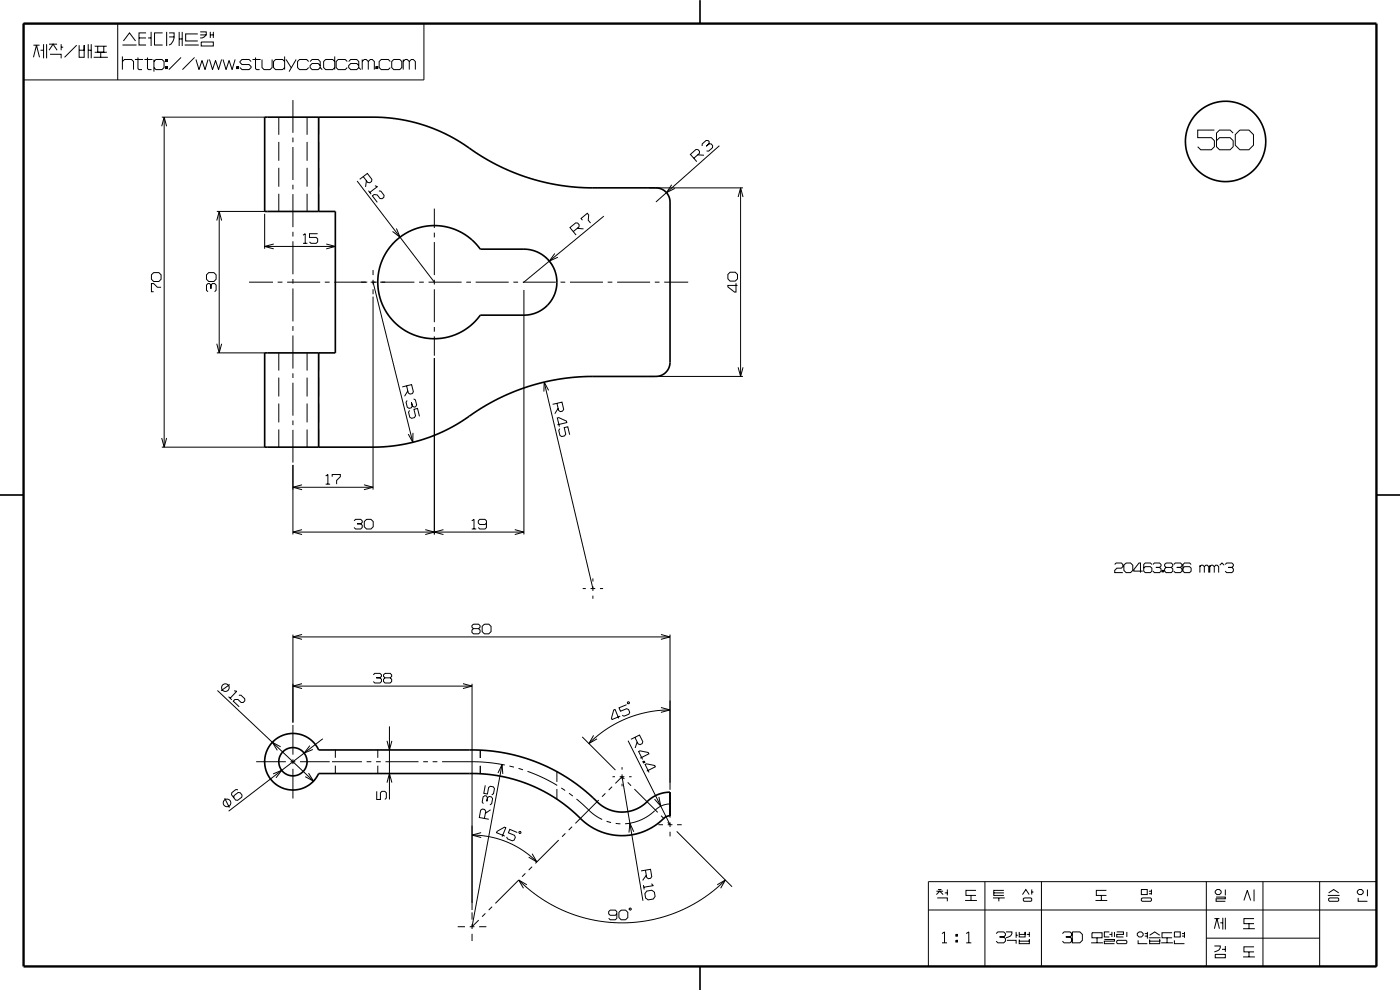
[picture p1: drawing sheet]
<svg xmlns="http://www.w3.org/2000/svg" width="297mm" height="210mm" viewBox="0 0 297 210" stroke-linecap="round" stroke-linejoin="round" font-family="sans-serif">
<g fill="none" stroke="#000" stroke-width=".21">
<path d="M5 5h84.9v12h-84.9zM7.1 12.2l.6-2.6 .7 2.6M7.1 9.6h1.3M8.6 10.7h.6M9.2 9.4v3M9.9 9.4v3M10.4 10.7l.9-1.3 .8 1.3M10.4 9.4h1.7M10.6 11.5h2.4v.9M13 9.4v1.3M13 10h.4M16.3 9.6l-2.6 2.6"/>
<path d="M16.8 9.6v2.6h1.1v-2.6v1.1h-1.1M18.7 10.7h.7M18.7 9.4v3M19.4 9.4v3M19.9 12.2h3M20.1 9.8h2.6M20.1 11.1h2.6M20.7 9.8v1.3h1.3v-1.3M21.4 11.1v1.1M25 5v12M26 13l.4-.4h1.5l.4 .4v1.8M26 9.5h3"/>
<path d="M26 12v2.8M26.2 8.7l1.3-1.7 1.3 1.7M28.6 12.6h1.7M29.3 12.2v2.3l.2 .3h.6M29.5 8.1h1.5M30.6 12.6h1.8M31 7h-1.5v2.5h1.5M31.3 12.2v2.3l.2 .3h.6M31.4 8.1h.7M32.1 6.8v3M32.7 13l.4-.4h1.3l.4 .4v1.3l-.4 .5h-1.3l-.4-.5M32.7 12.6v2.6"/>
<path d="M34.5 7h-1.7v2.5h1.7M35.1 14.1h.4v.4h-.4zM35.1 12.6h.4v.4h-.4zM35.3 12.6v.4M35.3 14.1v.4M35.4 6.8v3M35.9 7h1a2.26 2.26 0 0 1-1 2.5M35.9 7.8h1M38 6.8v3M38 8.3h.7M38.4 12.2l-2.6 2.6M38.7 6.8v3"/>
<path d="M39.2 9.5h3M41.3 12.2l-2.6 2.6M41.6 12.6l.6 2.2 .7-2 .6 2 .6-2.2M42 7.2h-2.6v1.5h2.6M42.5 6.8h1.3a1.12 1.12 0 0 1-1.3 1.3M42.5 7.4h1.3M42.7 8.9h2.6v.9h-2.6zM44.4 12.6l.7 2.2 .6-2 .7 2 .6-2.2M44.6 6.8v1.3M44.6 7.4h.7M45.3 6.8v1.3M47.3 12.6l.7 2.2 .6-2 .6 2 .7-2.2"/>
<path d="M50.2 14.1h.4v.4h-.4zM50.4 14.1v.4M53.3 13l-.5-.4h-1.5l-.4 .4v.3l.4 .4h1.5l.5 .4v.2l-.5 .5h-1.5l-.4-.5M53.6 12.6h1.7M54.2 12.2v2.3l.2 .3h.7M55.6 12.6v1.7l.4 .5h1.3l.4-.5v-1.7M60.4 13l-.4-.4h-1.5l-.5 .4v1.3l.5 .5h1.5l.4-.5M60.4 12v2.8M60.7 12.6l1.1 1.7M62.8 12.6l-1.5 2.6M65.5 13l-.4-.4h-1.5l-.5 .4v1.3l.5 .5h1.5l.4-.5M65.8 13l.4-.4h1.3l.4 .4v1.3l.5 .5"/>
<path d="M67.9 13.9l-.4-.4h-1.3l-.4 .4v.4l.4 .5h1.3l.4-.5M71 13l-.4-.4h-1.5l-.4 .4v1.3l.4 .5h1.5l.4-.5M71 12v2.8M73.7 13l-.5-.4h-1.5l-.4 .4v1.3l.4 .5h1.5l.5-.5M74 13l.4-.4h1.3l.4 .4v1.3l.4 .5M76.1 13.9l-.4-.4h-1.3l-.4 .4v.4l.4 .5h1.3l.4-.5M76.8 13l.5-.4h.4l.4 .4v1.8M76.8 12.6v2.2M78.1 13l.5-.4h.4l.4 .4v1.8M79.7 14.1h.4v.4h-.4zM79.9 14.1v.4M82.8 13l-.4-.4h-1.5l-.5 .4v1.3l.5 .5h1.5l.4-.5"/>
<path d="M83.5 12.6h1.3l.4 .4v1.3l-.4 .5h-1.3l-.4-.5v-1.3zM85.5 13l.5-.4h.4l.4 .4v1.8M85.5 12.6v2.2M86.8 13l.5-.4h.4l.4 .4v1.8M34.3 26.8l.5-2 .5 2M34.3 24.8h21.9M34.8 24.8v70.1M59.1 24.8v3.8M59.1 30.1v4M59.1 35.6v4M62.1 21.2v7M62.1 29.2v1"/>
<path d="M62.1 31.2v7M62.1 39.2v1M65.1 24.8v3.8M65.1 30.1v4M65.1 35.6v4M67.6 24.8v3.8M67.6 30.1v4M67.6 35.6v4M75.8 38.4l16.3 21.5M77.1 37.5l.9 1.2 .5 .1 .3-.3 .1-.5-1-1.2-1.6 1.2M77.7 38.3l-.1 1.4M79.5 39.4l.6 .2-1.7 1.2"/>
<path d="M137.8 39.8h19.8M142.5 39.2l-1.1 1.7 1.8-.9M147.2 33.6l1.2-1.1v-.4l-.3-.4h-.5l-1.1 1.1 1.3 1.5M148 32.8l1.3 .1M148.9 31l.1-.5 .8-.7h.4l.2 .3v.4l-.6 .5 .6-.5h.5l.3 .4v.4l-.9 .8-.4-.1M152.6 30.9l-13.5 12M157.1 39.8v40.1M257.6 27.6h-3.5v1.6h2.9l.6 .6v1.3l-.6 .7h-2.3l-.6-.7M261.6 28.2l-.6-.6h-2.3l-.6 .6v2.9l.6 .7h2.3l.6-.7v-1.3l-.6-.6h-2.3l-.6 .6M263 27.6h2l.9 1v2.2l-.9 1h-2l-.9-1v-2.2zM32.6 57.8h1.1l.5 .5v.9l-.5 .5h-1.1l-.5-.5v-.9zM44.3 57.8h1.1l.4 .5v.9l-.4 .5h-1.1l-.5-.5v-.9z"/>
<path d="M46 46.8l.5-1.9 .5 1.9M46 44.9h10.2M46.5 44.9v30M52.8 59.9h5.1M56.1 45.4v7.4M56.1 52.3h15M58.1 51.8l-2 .5 2 .5M58.9 59.9h1M59.1 41.1v3.8M60.9 59.9h7M62.1 41.2v7M62.1 49.2v1"/>
<path d="M62.1 51.2v7M62.1 59.2v1M64.3 49.9l.4-.3v2M64.3 51.6h.9M65.1 41.1v3.8M67.4 49.6h-1.7v.8h1.4l.3 .3v.6l-.3 .3h-1.1l-.3-.3M67.6 41.1v3.8M68.9 59.9h1M69.2 51.8l1.9 .5-1.9 .5M70.9 59.9h7M78.2 40.4l.5 .8M78.6 59.9h1.3"/>
<path d="M79.1 57.3v1.1M79.1 59.4v.9M79.1 59.9l8.5 33.9M80.4 40.5l.4 .1 .7 .8-.1 .5-.4 .3-.4-.1-.6-.7-.6-.1-.4 .3 1 1.3M80.6 59.9h7.3M84.1 48.5l.8 1.8-1.6-1.2M88.9 59.9h1M90.9 59.9h7M92.1 44.3v4.1M92.1 49.4v1M92.1 51.4v7M92.1 59.4v.9"/>
<path d="M98.9 59.9h1M100.9 59.9h7M108.9 59.9h1M110.9 59.9h7M116.2 55l.9 1.2M117.7 53.8l-1.2 1.6 1.9-.8M118.9 59.9h1M120.9 59.9h7M121.6 49.1l1.2-1 .1-.4-.3-.4h-.5l-1.2 1 1.3 1.6M122.5 48.4l1.3 .2M123.6 46.7l-.3-.4 1.3-1.1 .3 .4-.1 1.1 .5 .6M128.1 45.8l-17.1 14.2"/>
<path d="M128.9 59.9h1M130.9 59.9h7M138.9 59.9h1M140.9 59.9h5.1M154.4 58.2l.5-.5h1.1l.5 .5v1l-.5 .4h-1.1l-.5-.4zM156.6 41.8l.5-2 .5 2M34.2 60.9h-.8l-.8-.8h-.5v1.8h.5M44.1 61.9l-.3-.3v-1.1l.3-.4h.3l.3 .4v.7v-.7l.4-.4h.4l.3 .4v1.1l-.3 .3M46 72.9l.5 2 .5-2M46 74.9h10.2M59.1 74.9v3.7M62.1 61.2v7"/>
<path d="M62.1 69.2v1M62.1 71.2v7M62.1 79.2v1M65.1 74.9v3.7M67.6 74.9v3.7M79.1 61.4v1M79.1 62.9v41M92.1 61.4v7M92.1 69.4v1M92.1 71.4v4.1M92.1 76v37.4M111.1 61.5v51.9"/>
<path d="M137.8 79.9h19.8M156.1 60.1v1.9h-.3l-1.4-1.1v-.4h2.1M156.6 77.9l.5 2 .5-2M34.3 92.9l.5 2 .5-2M34.3 94.9h21.9M59.1 80.1v4M59.1 85.6v4M59.1 91.1v3.8M62.1 81.2v7M62.1 89.2v1M62.1 91.2v6.9M62.1 98.6v14.8"/>
<path d="M65.1 80.1v4M65.1 85.6v4M65.1 91.1v3.8M67.6 80.1v4M67.6 85.6v4M67.6 91.1v3.8M86.3 81.8l.3 1.6 .4 .2 .5-.1 .2-.4-.4-1.5-2 .5M86.5 82.9l-.7 1.2M86.9 87.1l-.2 .3 .2 1.1 .4 .2 .6-.1 .3-.4-.4-1.4 .8-.2 .4 1.7M87.6 91.8v2l-1-1.7M87.7 84.6l.4 .2 .3 1.1-.2 .4-.3 .1-.4-.3-.2-.7 .2 .7-.3 .4-.4 .1-.4-.2-.3-1.1 .3-.3M115.4 81.1l10.4 43.8"/>
<path d="M116.4 82.8l-1-1.7v2M118.1 85.6l.4 1.5 .4 .2 .4-.1 .3-.4-.4-1.5-2 .5M118.3 90.1l1.9-.5v-.3l-1.7-.7-.3 .1 .5 1.8M118.4 86.6l-.7 1.2M118.8 90.9l-.3 .4 .3 1.1 .4 .2 .6-.1 .2-.4-.3-1.4 .8-.2 .4 1.7M62.1 112.9h49M62.1 103.4h17M64.1 102.8l-2 .6 2 .5M64.1 112.3l-2 .6 2 .5M69.1 101l.5-.3v2M69.1 102.7h.9M70.5 101.1v-.4h1.7v.4l-.8 .8v.8"/>
<path d="M75.1 110.5l.3-.3h1.1l.3 .3v.3l-.3 .3h-.8h.8l.3 .3v.5l-.3 .3h-1.1l-.3-.3M77.2 102.8l1.9 .6-1.9 .5M77.8 110.2h.9l.5 .4v1.1l-.5 .5h-.9l-.5-.5v-1.1zM90.2 112.3l1.9 .6-1.9 .5M94.1 112.3l-2 .6 2 .5M100.1 110.5l.5-.3v2M100.1 112.2h.9M103.2 111l-.3 .3h-1.1l-.3-.3v-.5l.3-.3h1.1l.3 .3v1.4l-.3 .3h-1.1l-.3-.3M109.2 112.3l1.9 .6-1.9 .5M236.5 119.7l.3-.3h1.1l.3 .3v.5l-.3 .3h-1l-.4 .5v.5h1.7M238.4 119.9l.5-.5h.9l.5 .5v1.1l-.5 .5h-.9l-.5-.5zM244.4 119.7l-.4-.3h-1.1l-.3 .3v1.5l.3 .3h1.1l.4-.3v-.7l-.4-.3h-1.1l-.3 .3"/>
<path d="M244.6 119.7l.3-.3h1.1l.3 .3v.4l-.3 .3h-.8h.8l.3 .3v.5l-.3 .3h-1.1l-.3-.3M247.4 119.4h1.1l.3 .3v.4l-.3 .3h-1.1l-.3-.3v-.4zM249 119.7l.3-.3h1.1l.3 .3v.4l-.3 .3h-.8h.8l.3 .3v.5l-.3 .3h-1.1l-.3-.3M252.7 119.7l-.3-.3h-1.1l-.3 .3v1.5l.3 .3h1.1l.3-.3v-.7l-.3-.3h-1.1l-.3 .3M254.5 119.9v1.6M256.6 119.9v1.6M258.8 119.9l.4-.5 .5 .5M259.9 119.7l.3-.3h1.1l.3 .3v.4l-.3 .3h-.8h.8l.3 .3v.5l-.3 .3h-1.1l-.3-.3M62.1 134.6v18.7M62.1 135.1h80M64.1 134.6l-2 .5 2 .5M100.4 132.4h1.1l.3 .3v.3l-.3 .3h-1.1l-.3-.3v-.3z"/>
<path d="M100.4 133.3l-.3 .4v.4l.3 .3h1.1l.3-.3v-.4l-.3-.4M102.8 132.4h.9l.5 .5v1.1l-.5 .4h-.9l-.5-.4v-1.1zM123.6 124.9h.7M125.3 124.9h1M125.8 122.7v.7M125.8 124.4v1M125.8 126.4v.6M127.3 124.9h.6M140.2 134.6l1.9 .5-1.9 .5M142.1 134.6v32.9M242.4 121.2h-1.9v-.4l1.1-1.4h.3v2.1M246.5 121h.3v.3h-.3z"/>
<path d="M246.7 121v.3M247.4 120.4l-.3 .3v.5l.3 .3h1.1l.3-.3v-.5l-.3-.3M254.5 120.2l.4-.3h.3l.3 .3v1.3M255.5 120.2l.3-.3h.3l.3 .3v1.3M256.6 120.2l.4-.3h.3l.3 .3v1.3M257.6 120.2l.3-.3h.3l.3 .3v1.3M46.1 146.5l20.4 19.2M48.5 147.8l.7 .6M48.7 145.2l-1.8 1.3M49.7 146.5l.5 .1-1.4 1.5M50.7 147.5h.4l.8 .7v.5l-.3 .3h-.4l-.7-.6h-.7l-.3 .3 1.2 1.2M59.5 158.4l-1.7-.9 1 1.7"/>
<path d="M62.1 153.8v6.3M62.1 145.5h38M64.1 145l-2 .5 2 .6M65.7 158.2l-1.2 1.6 1.9-.8M68.5 156.7l-20 15.4M71.1 159.1v1.6M79.2 143.2l.3-.4h1.1l.3 .4v.3l-.3 .3h-.8h.8l.3 .3v.5l-.3 .3h-1.1l-.3-.3M80.1 159.1v1.6M81.7 142.8h1.1l.3 .4v.3l-.3 .3h-1.1l-.3-.3v-.3zM81.7 143.8l-.3 .3v.5l.3 .3h1.1l.3-.3v-.5l-.3-.3M82.1 157.1l.5 2 .5-2M82.6 154.1v15.5"/>
<path d="M98.2 145l1.9 .5-1.9 .6M100.1 145v48M101.9 159.1v1.7M123.5 156.3l7 7M125.9 156l-1 1.7 1.8-1M131.6 151.9l-1.8 .7-.1-.3 .5-1.7 .3-.1 .8 1.9M132.9 149.5l-1.6 .6 .3 .8 1.3-.6 .4 .2 .3 .6-.2 .4-1 .4-.4-.2M133.2 148.9h.3v.4l-.4-.1zM133.2 157.1l8.9 17.8-.4-.5M134.7 156.4l.7 1.4 .4 .2 .4-.3 .2-.4-.7-1.4-1.9 .9M135.2 157.4l-.5 1.3M140.2 150.1l1.9 .5-1.9 .5"/>
<path d="M142.1 150.6l-2.5 .1-2.2 .4-2.2 .5-2.3 .8-2.5 1.2-1.9 1.2-1.8 1.3-1.8 1.6M47.7 169.3l1 2M50.5 167.5h-.5l-.8 .6-.1 .5 .9 1.1 .4 .1 .9-.7v-.4l-.3-.5-.5-.1-.8 .7-.1 .4M54.3 161.6h6.3M57.9 164.2l1.9-.8-1.2 1.6M61.6 161.6h1M62.1 161.1v1M62.1 163.1v6.3M63.6 161.6h6.3M65.5 164l1 1.7-1.8-1M66.8 165.4l-.7 .6M70.4 161.6h6.4"/>
<path d="M71.1 162.4v1.7M77.8 161.6h1M79.8 161.6h1M79.9 167.9v1.7h.8v-1.4l.3-.3h.6l.4 .3v1.1l-.4 .3M80.1 162.4v1.7M81.8 161.6h7M82.1 166l.5-1.9 .5 1.9M89.8 161.6h1M91.8 161.6h1M93.8 161.6h8.1l5.2 .7M100.1 177.1l3.8 .4 3.8 1.2 3.3 1.8 2.9 2.3M101.9 162.5v1.6"/>
<path d="M102.1 176.6l-2 .5 2 .6M102.5 170.5l-.2-.4 .2-1.1 .4-.2h.3l.2 .4-.1 .8 .1-.8 .4-.3 .4 .1 .3 .4-.2 1.1-.4 .2M102.8 173.6l.2-1.5-.2-.4-.5-.1-.3 .3-.3 1.5 2 .4M102.9 166.6l-.3 1.7 .8 .1 .3-1.4 .3-.2 .6 .1 .3 .4-.2 1.1-.4 .2M104.1 171.8l-1.1 .7M105.6 164l.9-1.8 .2 2M106.5 162.2l-6.4 34.4 1.5-1.4M107.1 177.4l-1.8-.8 .2-.3 1.5-.8 .3 .1-.8 1.9M108.1 162.5l.9 .2M109.7 176.6l-1.6-.7-.3 .8 1.4 .5 .1 .4-.2 .6-.4 .2-1-.5-.2-.4M110 163l1 .3M110.1 176.4h.4v.3l-.3 .1z"/>
<path d="M111.9 163.6l3.2 1.4 3.1 1.6M118.1 163.7v2.2M118.1 167.4v2.1M118.5 178.2l-4.9 4.9M119.1 167.1l.8 .6M119.9 176.8l-.7 .7M120.7 168.3l.8 .6M121.4 175.4l-.8 .7M122.3 169.5l1.9 1.6a11.6 11.6 0 0 0 3.5 2.7M127 169.7l-4.9 5M128.4 168.3l-.7 .7M128.7 174.2l.9 .3"/>
<path d="M129.8 166.9l-.7 .7M129.9 164.8h.6M130.6 174.7l1 .1M131.5 164.8h1M132 164.8l.5 .5M132 162.7v.6M132 164.3v1M132 166.3v.5M132 164.8l-1.5 1.4M132 164.8l4.4 26.3M133.2 166l.7 .7M133.5 164.8h.5"/>
<path d="M134.5 176.4l-.9-1.8-.2 2M134.6 167.4l4.9 4.9M135.8 160.8l1.9-.9-.2-.3-1.7-.3-.3 .1 .8 1.7M136.4 161.6l.3-.2 .1 .3-.3 .1zM136.7 161.6l-.3 .1M137.2 163.6l1.8-.9-.1-.3-1.8-.4-.2 .2 .8 1.7M138.9 172a10 10 0 0 1-6.3 2.7M139.7 174.9h.9M139.8 169l.4 2-1.3-1.5M140.2 173l.7 .7M141.6 174.9h1M142.1 170.5l-1.7 .4-1.4 1"/>
<path d="M142.1 172.5v.9M142.1 174.4v1M142.1 176.4v1M143.6 176.4l11.7 11.7M143.6 174.9h1M97.1 196.6h1.5M99.6 196.6h1M100.1 193.5v1.6M100.1 196.1v1M100.1 198.1v1.5M101.6 196.6h1.6M103 193.8l-.7 .7"/>
<path d="M104.4 192.3l-.7 .7M111.5 185.3l-.7 .7M111.8 187.7l-1.8-1 1 1.7M112.9 183.9l-.7 .7M112.9 181.1l1 1.7-1.7-1M130.9 193.8l-.4 .4h-1.1l-.3-.4v-.4l.3-.3h1.1l.4 .3v1.4l-.4 .3h-1.1l-.3-.3M131.8 193.1h.9l.5 .4v1.1l-.5 .5h-.9l-.5-.5v-1.1zM133.5 192.8l.3-.2 .1 .3-.3 .2zM136.5 187.7l.2 1M136.9 184.6l.3 1.5 .3 .3 .5-.1 .3-.4-.3-1.5-2 .3M137.1 185.7l-.8 1.1M137.2 189l1.1-.2 .5 .4 .2 1-.4 .5-1.1 .2-.5-.4-.2-.9z"/>
<path d="M138.2 187.5l.4 .4-2 .3M152.1 187.7l1.8-1-1 1.7M153.9 186.7l-3.8 3.2-2.1 1.4-2.6 1.4-2.3 1-2.6 .9-2.7 .6-2.4 .4-3.3 .2-3.5-.2-3.2-.5-3.6-1.1-3.2-1.3-3.1-1.7-2.7-1.8-2.8-2.5-4.9 4.9M196.9 187h95.1v18h-95.1zM196.9 193h95.1M198.6 189.8l.8-.8 .7 .8M198.6 189h1.5M198.8 190.5h2.2v.7M199 188.7h.7M199.8 198l.6-.3v2.3M200.4 189.4h.6M201 188.7v1.2"/>
<path d="M202.8 199.5h.3v.3h-.3zM202.8 198.2h.3v.4h-.3zM202.9 198.2v.4M202.9 199.5v.3M204.7 191h2.5M205 198l.5-.3v2.3M206 189.9v1.1M207.1 188.9h-2.2v1h2.2M208.9 187v18M210.6 190.5h2.5M210.8 189.4h2.2M211.3 198l.4-.3h1.2l.4 .3v.4l-.4 .3h-.9h.9l.4 .4v.5l-.4 .4h-1.2l-.4-.4"/>
<path d="M211.9 190.5v.7M213 188.9h-2.2v1h2.2M213.4 197.7h1.3a1.16 1.16 0 0 1-1.3 1.2M213.6 199.5h2v.7M215.6 197.7v1.2M215.6 198.4h.3M216.2 199.3v.9h2.2v-.9v.3h-2.2M216.2 197.7v1h1.3v-1v.5h-1.3M216.9 189.8l.7-1.1 .7 1.1M217.1 190.7l.2-.2h1.4l.2 .2v.3l-.2 .2h-1.4l-.2-.2zM217.8 198.2h.6M218.4 197.7v1"/>
<path d="M218.9 189.2h.3M218.9 188.7v1.1M220.9 187v18M225.4 198l.3-.3h1.3l.4 .3v.4l-.4 .3h-.9h.9l.4 .4v.5l-.4 .4h-1.3l-.3-.4M227.5 197.7h1.6l.5 .5v1.3l-.5 .5h-1.6zM231.7 197.9h2.1v1h-2.1zM232.4 191h2.5M232.7 198.9v1.1M233.6 189.9v1.1M234.3 199.3h2.1v.3h-2.1v.6h2.1M234.7 188.9h-2.1v1h2.1M235.4 197.7h-1.1v1h1.1"/>
<path d="M235.4 198.2h.5M235.9 197.7v1M236.4 197.7v1M236.9 199.6l.2-.1h1.8l.1 .1v.4l-.1 .2h-1.8l-.2-.2zM236.9 197.7h1.4v.5h-1.4v.5h1.4M239 197.7v1M241.3 198l.3-.3h.6l.3 .3v.4l-.3 .3h-.6l-.3-.3zM241.4 199.5v.7h2M242.1 188.7h1.3v1.1h-1.3zM242.3 190.5h1.8l.2 .2v.3l-.2 .2h-1.8l-.2-.2v-.3zM242.9 198h.5M242.9 198.6h.5"/>
<path d="M243.4 197.7v1.4M243.7 198.9h2.5M243.7 189h.6M243.7 189.6h.6M243.9 199.3v.9h2.1v-.9v.3h-2.1M243.9 198.4l1.1-.7 1 .7M244.3 188.7v1.1M247.6 198.9v1.1M248.7 197.9h-2.2v1h2.2M249.1 199.5v.7h2.2M249.1 197.7h1.3v1h-1.3zM250.7 198h.6"/>
<path d="M250.7 198.6h.6M251.3 197.7v1.2M255.9 199h24.1M255.9 187v18M257.6 197l.6-2.1 .5 2.1M257.6 194.9h1.1M258 190.3h1.9v.4h-1.9v.5h1.9M258.2 188.7h.5l.4 .3v.4l-.4 .4h-.5l-.4-.4v-.4zM258.9 195.8h.5M259.4 194.7v2.5M259.9 188.7v1.2M259.9 194.7v2.5"/>
<path d="M263.7 197h2.5M263.9 191l.7-2.1 .7 2.1M265 195.9v1.1M266 194.9h-2.1v1h2.1M266 188.7v2.5M267.9 187v18M280 187v18M281.7 189.9h2.5M281.9 189.4l1-.7 1.1 .7M282 190.5h1.8l.2 .2v.3l-.2 .2h-1.8l-.1-.2v-.3zM288.1 190.5v.7h2M288.3 188.7h.5l.4 .3v.4l-.4 .4h-.5l-.3-.4v-.4z"/>
<path d="M290.1 188.7v1.4M199.8 200h1.1M205 200h1.1M231.5 200h2.5M246.3 200h2.5M257.6 200.7h1.3a1.17 1.17 0 0 1-1.3 1.2M257.8 202.4h2.1v.8h-2.1zM259.2 201.4h.7M259.9 200.7v1.2M263.7 203h2.5M265 201.9v1.1M266 200.8h-2.1v1.1h2.1"/>
<circle cx="47.8" cy="145.9" r=".81"/>
<circle cx="48.2" cy="170.3" r=".8"/>
</g>
<g fill="none" stroke="#000" stroke-width=".35">
<path d="M148.5 0v5M56.1 24.8l23.8 .1 3 .2 2.5 .3 4.1 1 4 1.5 3.5 1.9 4.8 3.1 3.7 2.1 4.1 1.9 4.6 1.4 4.4 1 4.4 .5 16.4 .1a2.99 2.99 0 0 1 2.7 3v34.2a3 3 0 0 1-3 2.8l-16.3 .1-4.2 .4-4.4 1-4.3 1.4-4.1 1.8-3.8 2-5 3.3-3.5 1.9-4.3 1.6-4.1 .9-5.2 .5-23.8 .1v-20h15v-30h-15zM67.6 24.8v20.1M83.6 51.4a12 12 0 0 1 18.3 1.4h9.2a7 7 0 0 1 7 7.1 7 7 0 0 1-7 7h-9.3a12 12 0 0 1-17.4 2.1 12 12 0 0 1-.8-17.6zM67.6 74.9v20M0 105h5M292 105h5M57.8 157.5a6 6 0 0 1 9.8 1.6h33l3 .1 3.2 .5 5.1 1.3 5.1 2.1 4.7 2.8 4.1 3.3a7.8 7.8 0 0 0 12.2 .3 6.9 6.9 0 0 1 4.1-1.5v5l-.2 .1a7.3 7.3 0 0 0-2.5 1.7 12.7 12.7 0 0 1-17.4-2.2l-3.7-3-4.3-2.4-4.2-1.7-4.9-1.1-4.5-.3h-32.8a6 6 0 0 1-8.8 2.5 6 6 0 0 1-1-9.1zM148.5 205v5"/>
<circle cx="260" cy="30" r="8.5"/>
<circle cx="62.1" cy="161.6" r="3"/>
</g>
<path d="M5 5h287v200h-287z" fill="none" stroke="#000" stroke-width=".5"/>
</svg>
